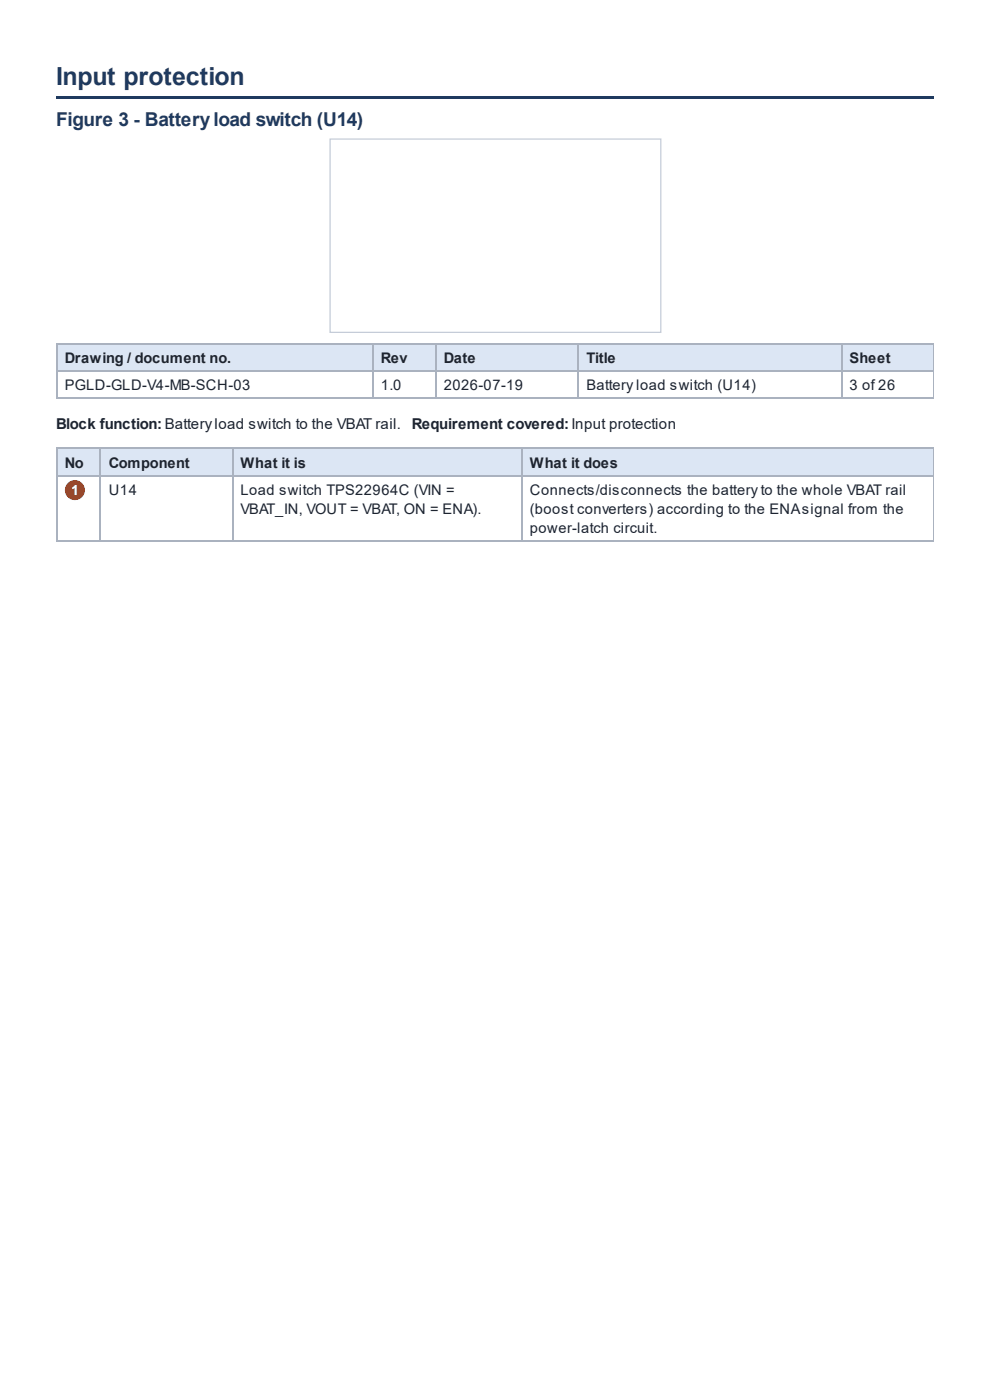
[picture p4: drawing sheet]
<svg xmlns="http://www.w3.org/2000/svg" width="210mm" height="297mm" viewBox="0 0 210 297" stroke-linecap="round" stroke-linejoin="round" font-family="sans-serif">
<defs><g id="words">
<text font-size="5.3" fill="#1f3a5f" x="11.9" y="18">Input protection</text>
<text font-size="4.1" fill="#1f3a5f" x="11.9" y="26.7">Figure 3 - Batteryload switch (U14)</text>
<g font-size="3.2" fill="#1d2430">
<text x="11.9" y="91">Block function:Batteryload switch to the VBAT rail.</text>
<text x="87.3" y="91">Requirement covered:Input protection</text>
</g>
<g font-size="3.1" fill="#1d2430">
<text x="13.8" y="77">Drawing / document no.</text>
<text x="80.7" y="77">Rev</text>
<text x="94.1" y="77">Date</text>
<text x="124.3" y="77">Title</text>
<text x="180.1" y="77">Sheet</text>
<text x="13.8" y="82.8">PGLD-GLD-V4-MB-SCH-03</text>
<text x="80.7" y="82.8">1.0</text>
<text x="94.1" y="82.8">2026-07-19</text>
<text x="124.3" y="82.8">Battery load switch (U14)</text>
<text x="180.1" y="82.8">3 of 26</text>
<text x="13.8" y="99.2">No</text>
<text x="23.1" y="99.2">Component</text>
<text x="51" y="99.2">What it is</text>
<text x="112.3" y="99.2">What it does</text>
<text x="23.1" y="105">U14</text>
<text x="51" y="105">Load switch TPS22964C (VIN =</text>
<text x="112.3" y="105">Connects/disconnects the battery to the whole VBAT rail</text>
<text x="51" y="109">VBAT_IN, VOUT = VBAT, ON = ENA).</text>
<text x="112.3" y="109">(boost converters) according to the ENAsignal from the</text>
<text x="112.3" y="113">power-latch circuit.</text>
</g>
<text font-size="3" fill="#fff" x="15.1" y="105">1</text>
</g></defs>
<path d="M11.9 20.4h186.1v.5h-186.1z" fill="#1f3a5f"/>
<g fill="#dce6f4">
<path d="M12.2 73h66.9v5.8h-66.9z"/>
<path d="M79.1 73h13.2v5.8h-13.2z"/>
<path d="M92.3 73h30.2v5.8h-30.2z"/>
<path d="M122.5 73h55.8v5.8h-55.8z"/>
<path d="M178.3 73h19.7v5.8h-19.7z"/>
</g>
<path d="M11.9 72.9h186.1M11.9 78.7h186.1M12 72.8v11.9M79 72.8v11.9M92.5 72.8v11.9M122.6 72.8v11.9M178.5 72.8v11.9M11.9 84.5h186.1" fill="none" stroke="#aab2bf" stroke-width=".26"/>
<path d="M197.9 72.8v11.9" fill="none" stroke="#aab2bf" stroke-width=".21"/>
<g fill="#dce6f4">
<path d="M12.2 95.3h9.2v5.8h-9.2z"/>
<path d="M21.4 95.3h27.8v5.8h-27.8z"/>
<path d="M49.2 95.3h61.4v5.8h-61.4z"/>
<path d="M110.6 95.3h87.4v5.8h-87.4z"/>
</g>
<path d="M11.9 95.1h186.1M12 95v19.8M21.3 95v19.8M49.3 95v19.8M110.7 95v19.8M11.9 100.9h186.1M11.9 114.7h186.1" fill="none" stroke="#aab2bf" stroke-width=".26"/>
<path d="M197.9 95v19.8" fill="none" stroke="#aab2bf" stroke-width=".21"/>
<path d="M70 29.5h70.1v41h-70.1z" fill="none" stroke="#c5ccd8" stroke-width=".26"/>
<circle cx="15.9" cy="104" r="2.12" fill="#d9480f"/>
<use href="#words"/>
</svg>
